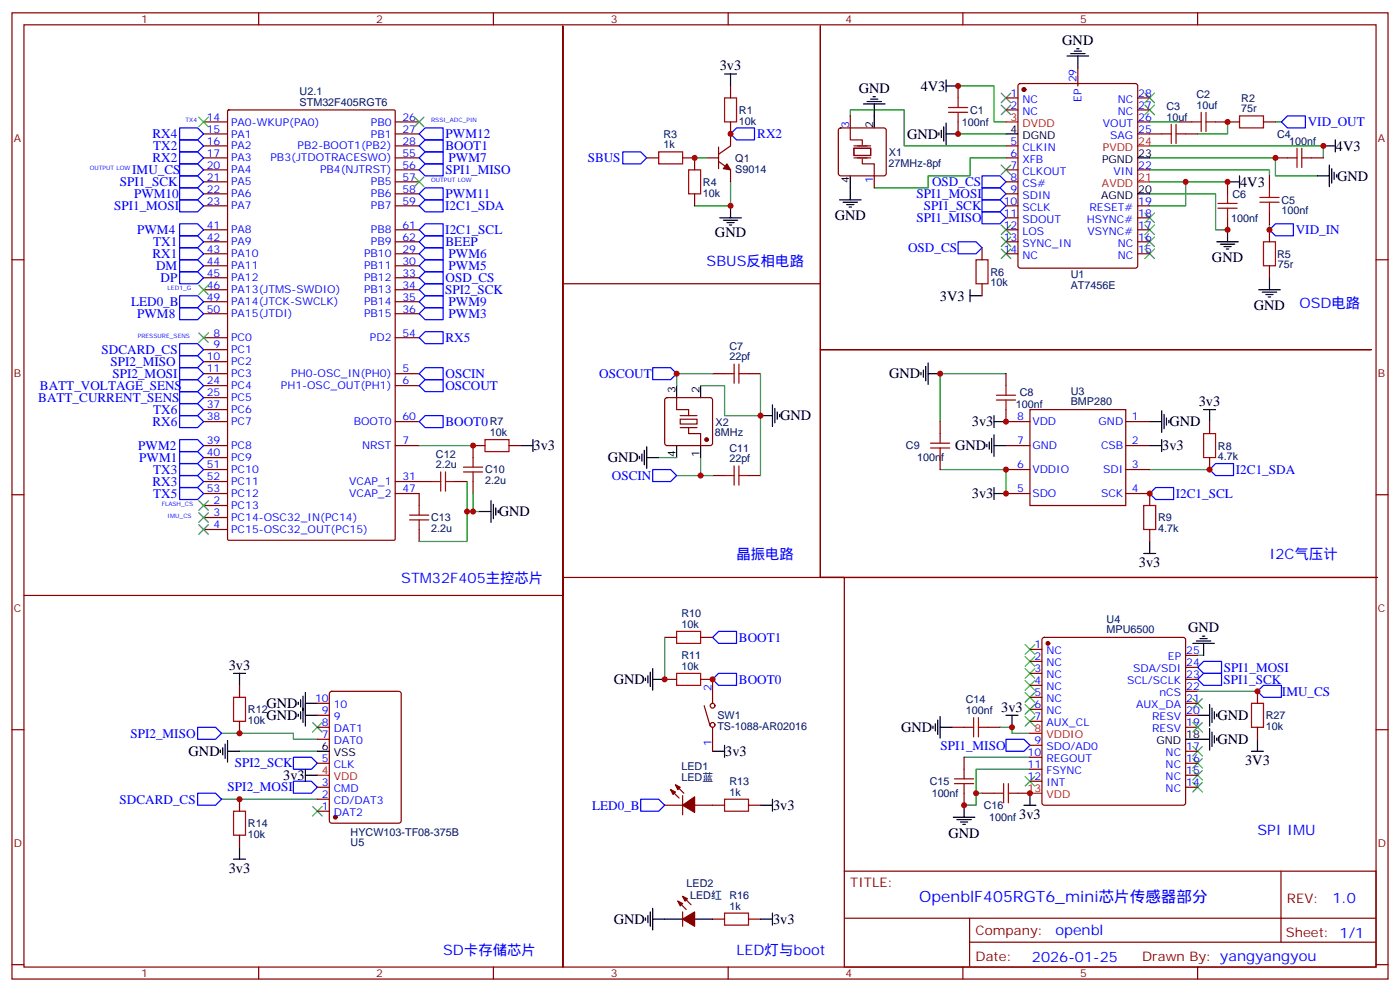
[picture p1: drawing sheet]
<svg xmlns="http://www.w3.org/2000/svg" width="412mm" height="292mm" viewBox="0 0 412 292" stroke-linecap="round" stroke-linejoin="round" font-family="sans-serif">
<defs><g id="words">
<text font-size="4.6" fill="#00f" x="270.8" y="265.4">OpenblF405RGT6_mini芯片传感器部分</text>
<g font-size="4.2">
<text x="312.9" y="13.2">GND</text>
<text x="212" y="20.7">3v3</text>
<text x="252.9" y="27.4">GND</text>
<text x="271.2" y="26.7">4V3</text>
<text x="267.2" y="40.8">GND</text>
<text x="393.5" y="44.4">4V3</text>
<text x="393.9" y="53.1">GND</text>
<text x="365.3" y="54.9">4V3</text>
<text x="245.9" y="64.9">GND</text>
<text x="210.6" y="69.7">GND</text>
<text x="357" y="77.2">GND</text>
<text x="276.9" y="88.5">3V3</text>
<text x="369.4" y="91.3">GND</text>
<text x="261.9" y="111.4">GND</text>
<text x="353.1" y="119.4">3v3</text>
<text x="229.8" y="123.7">GND</text>
<text x="286.3" y="125.5">3v3</text>
<text x="344.5" y="125.5">GND</text>
<text x="157.2" y="132.5">3v3</text>
<text x="179" y="136">GND</text>
<text x="281.3" y="132.5">GND</text>
<text x="342.4" y="132.6">3v3</text>
<text x="286.3" y="146.6">3v3</text>
<text x="146.9" y="152">GND</text>
<text x="335.5" y="166.8">3v3</text>
<text x="350" y="186.1">GND</text>
<text x="67.4" y="197">3v3</text>
<text x="180.8" y="201.3">GND</text>
<text x="78.5" y="208.4">GND</text>
<text x="294.9" y="209.4">3v3</text>
<text x="78.5" y="211.9">GND</text>
<text x="265.5" y="215.4">GND</text>
<text x="358.6" y="211.9">GND</text>
<text x="358.6" y="219">GND</text>
<text x="55.6" y="222.5">GND</text>
<text x="213.6" y="222.5">3v3</text>
<text x="366.8" y="225">3V3</text>
<text x="83.4" y="229.6">3v3</text>
<text x="227.7" y="238.4">3v3</text>
<text x="300.2" y="240.9">3v3</text>
<text x="279.4" y="246.5">GND</text>
<text x="67.4" y="256.8">3v3</text>
<text x="180.8" y="271.9">GND</text>
<text x="227.7" y="271.9">3v3</text>
</g>
<g font-size="4.2" fill="#00f">
<text x="208.1" y="78.2">SBUS反相电路</text>
<text x="382.8" y="90.6">OSD电路</text>
<text x="217" y="164.6">晶振电路</text>
<text x="373.9" y="164.6">I2C气压计</text>
<text x="118.2" y="171.7">STM32F405主控芯片</text>
<text x="370.4" y="245.8">SPI IMU</text>
<text x="392.5" y="265.6">1.0</text>
<text x="310.9" y="275.2">openbl</text>
<text x="130.5" y="281.1">SD卡存储芯片</text>
<text x="217" y="281.1">LED灯与boot</text>
<text x="304" y="283">2026-01-25</text>
</g>
<g font-size="3.9" fill="#00f">
<text x="44.9" y="40.7">RX4</text>
<text x="131.3" y="40.7">PWM12</text>
<text x="223.1" y="40.7">RX2</text>
<text x="385.2" y="37.2">VID_OUT</text>
<text x="44.9" y="47.7">RX2</text>
<text x="45.1" y="44.2">TX2</text>
<text x="131.2" y="44.3">BOOT1</text>
<text x="132.1" y="47.8">PWM7</text>
<text x="173.1" y="47.7">SBUS</text>
<text x="39" y="51.3">IMU_CS</text>
<text x="131.2" y="51.3">SPI1_MISO</text>
<text x="35.3" y="54.8">SPI1_SCK</text>
<text x="39.5" y="58.3">PWM10</text>
<text x="131.3" y="58.3">PWM11</text>
<text x="270" y="58.4">SPI1_MOSI</text>
<text x="274.6" y="54.8">OSD_CS</text>
<text x="33.6" y="61.8">SPI1_MOSI</text>
<text x="131.1" y="61.9">I2C1_SDA</text>
<text x="270" y="65.3">SPI1_MISO</text>
<text x="272.1" y="61.8">SPI1_SCK</text>
<text x="40.4" y="68.9">PWM4</text>
<text x="131.2" y="68.9">I2C1_SCL</text>
<text x="381.7" y="68.9">VID_IN</text>
<text x="44.9" y="75.9">RX1</text>
<text x="45.1" y="72.4">TX1</text>
<text x="131.2" y="72.5">BEEP</text>
<text x="132.1" y="76">PWM6</text>
<text x="267.5" y="74.2">OSD_CS</text>
<text x="46" y="79.5">DM</text>
<text x="47.3" y="83">DP</text>
<text x="131.2" y="83">OSD_CS</text>
<text x="132.1" y="79.5">PWM5</text>
<text x="131.1" y="86.6">SPI2_SCK</text>
<text x="38.6" y="90.1">LED0_B</text>
<text x="40.4" y="93.6">PWM8</text>
<text x="132.1" y="93.6">PWM3</text>
<text x="132.1" y="90.1">PWM9</text>
<text x="131.2" y="100.7">RX5</text>
<text x="29.9" y="104.2">SDCARD_CS</text>
<text x="32.5" y="107.7">SPI2_MISO</text>
<text x="33.1" y="111.2">SPI2_MOSI</text>
<text x="131.2" y="111.2">OSCIN</text>
<text x="176.5" y="111.2">OSCOUT</text>
<text x="11.3" y="118.3">BATT_CURRENT_SENS</text>
<text x="11.8" y="114.8">BATT_VOLTAGE_SENS</text>
<text x="131.2" y="114.7">OSCOUT</text>
<text x="44.9" y="125.3">RX6</text>
<text x="45.1" y="121.8">TX6</text>
<text x="131.2" y="125.4">BOOT0</text>
<text x="40.7" y="132.4">PWM2</text>
<text x="41" y="135.9">PWM1</text>
<text x="44.9" y="143">RX3</text>
<text x="45.1" y="139.5">TX3</text>
<text x="180.3" y="141.2">OSCIN</text>
<text x="364.1" y="139.4">I2C1_SDA</text>
<text x="45.1" y="146.5">TX5</text>
<text x="346.4" y="146.5">I2C1_SCL</text>
<text x="217.7" y="188.9">BOOT1</text>
<text x="360.5" y="197.7">SPI1_MOSI</text>
<text x="217.7" y="201.2">BOOT0</text>
<text x="360.4" y="201.2">SPI1_SCK</text>
<text x="377.6" y="204.7">IMU_CS</text>
<text x="38.4" y="217.1">SPI2_MISO</text>
<text x="277" y="220.6">SPI1_MISO</text>
<text x="69.2" y="225.8">SPI2_SCK</text>
<text x="67.1" y="232.9">SPI2_MOSI</text>
<text x="35.2" y="236.5">SDCARD_CS</text>
<text x="174.4" y="238.2">LED0_B</text>
</g>
<g font-size="3.9" fill="#800">
<text x="250.5" y="260.9">TITLE:</text>
<text x="379.1" y="265.6">REV:</text>
<text x="287.4" y="275.1">Company:</text>
<text x="378.7" y="275.8">Sheet: 1/1</text>
<text x="287.4" y="282.8">Date:</text>
<text x="336.4" y="282.9">Drawn By: yangyangyou</text>
</g>
<g font-size="3.2" fill="#800">
<text x="41.6" y="6.8">1</text>
<text x="110.8" y="6.8">2</text>
<text x="179.9" y="6.8">3</text>
<text x="249.1" y="6.8">4</text>
<text x="318.2" y="6.8">5</text>
<text x="4.1" y="41.9">A</text>
<text x="405.9" y="41.9">A</text>
<text x="4.1" y="111">B</text>
<text x="405.9" y="111">B</text>
<text x="4.1" y="180.2">C</text>
<text x="405.9" y="180.2">C</text>
<text x="4.1" y="249.3">D</text>
<text x="405.9" y="249.3">D</text>
<text x="41.6" y="287.6">1</text>
<text x="110.8" y="287.6">2</text>
<text x="179.9" y="287.6">3</text>
<text x="249.1" y="287.6">4</text>
<text x="318.2" y="287.6">5</text>
</g>
<g font-size="3.2" fill="#000080">
<text x="88.2" y="28">U2.1</text>
<text x="352.4" y="28.8">C2</text>
<text x="365.6" y="29.9">R2</text>
<text x="88.2" y="31.1">STM32F405RGT6</text>
<text x="217.7" y="33.5">R1</text>
<text x="285.8" y="33.5">C1</text>
<text x="343.6" y="35.5">10uf</text>
<text x="343.6" y="32.4">C3</text>
<text x="352.4" y="32">10uf</text>
<text x="365.6" y="33.1">75r</text>
<text x="195.5" y="40.5">R3</text>
<text x="217.7" y="36.7">10k</text>
<text x="283.3" y="37">100nf</text>
<text x="376.2" y="40.5">C4</text>
<text x="195.5" y="43.6">1k</text>
<text x="216.6" y="47.6">Q1</text>
<text x="261.8" y="45.8">X1</text>
<text x="379.7" y="42.6">100nf</text>
<text x="216.6" y="50.8">S9014</text>
<text x="261.8" y="49">27MHz-8pf</text>
<text x="207.1" y="57.8">10k</text>
<text x="207.1" y="54.7">R4</text>
<text x="363" y="58.2">C6</text>
<text x="377.5" y="59.9">C5</text>
<text x="362.7" y="65.2">100nf</text>
<text x="377.5" y="63.1">100nf</text>
<text x="376.2" y="75.8">R5</text>
<text x="291.7" y="81.1">R6</text>
<text x="315.4" y="81.9">U1</text>
<text x="376.4" y="79">75r</text>
<text x="291.7" y="84.3">10k</text>
<text x="315.4" y="85.2">AT7456E</text>
<text x="214.8" y="106.1">22pf</text>
<text x="214.8" y="102.9">C7</text>
<text x="299.2" y="119.9">100nf</text>
<text x="300.4" y="116.4">C8</text>
<text x="315.4" y="119.3">BMP280</text>
<text x="315.4" y="116.2">U3</text>
<text x="144.3" y="125.2">R7</text>
<text x="210.8" y="125.2">X2</text>
<text x="144.3" y="128.3">10k</text>
<text x="210.6" y="128.4">8MHz</text>
<text x="128.4" y="137.8">2.2u</text>
<text x="128.4" y="134.7">C12</text>
<text x="214.8" y="136.1">22pf</text>
<text x="214.8" y="132.9">C11</text>
<text x="266.9" y="132.2">C9</text>
<text x="270.2" y="135.8">100nf</text>
<text x="358.8" y="135.4">4.7k</text>
<text x="358.8" y="132.3">R8</text>
<text x="142.9" y="142.5">2.2u</text>
<text x="142.9" y="139.3">C10</text>
<text x="127" y="153.4">C13</text>
<text x="341.1" y="153.4">R9</text>
<text x="127" y="156.6">2.2u</text>
<text x="341.1" y="156.6">4.7k</text>
<text x="200.7" y="184.7">10k</text>
<text x="200.7" y="181.6">R10</text>
<text x="326" y="183.2">U4</text>
<text x="326" y="186.4">MPU6500</text>
<text x="200.7" y="197.1">10k</text>
<text x="200.7" y="193.9">R11</text>
<text x="73" y="209.9">R12</text>
<text x="284.5" y="207">C14</text>
<text x="73" y="213">10k</text>
<text x="211.3" y="214.8">TS-1088-AR02016</text>
<text x="211.3" y="211.6">SW1</text>
<text x="284.5" y="210.1">100nf</text>
<text x="372.9" y="214.8">10k</text>
<text x="372.9" y="211.6">R27</text>
<text x="200.7" y="226.7">LED1</text>
<text x="200.7" y="229.9">LED蓝</text>
<text x="214.9" y="231">R13</text>
<text x="273.9" y="231">C15</text>
<text x="214.9" y="234.1">1k</text>
<text x="274.4" y="234.6">100nf</text>
<text x="289.8" y="238.1">C16</text>
<text x="73" y="243.4">R14</text>
<text x="103.3" y="245.9">HYCW103-TF08-375B</text>
<text x="291.4" y="241.6">100nf</text>
<text x="73" y="246.5">10k</text>
<text x="103.3" y="249.1">U5</text>
<text x="202.3" y="261">LED2</text>
<text x="203.3" y="264.6">LED红 R16</text>
<text x="214.9" y="267.7">1k</text>
</g>
<g font-size="3.2" fill="#00f">
<text x="297.7" y="28.5">1</text>
<text x="317.1" y="24.2" transform="rotate(-90 317.1 24.2)">29</text>
<text x="318.6" y="29.9" transform="rotate(-90 318.6 29.9)">EP</text>
<text x="335.3" y="28.5">28</text>
<text x="60.9" y="35.5">14</text>
<text x="118.5" y="35.5">26</text>
<text x="297.7" y="32">2</text>
<text x="301.2" y="30.2">NC</text>
<text x="301.2" y="33.8">NC</text>
<text x="329.2" y="33.8">NC</text>
<text x="329.2" y="30.2">NC</text>
<text x="335.3" y="35.5">26</text>
<text x="335.3" y="32">27</text>
<text x="60.9" y="39.1">15</text>
<text x="68.1" y="36.9">PA0-WKUP(PA0)</text>
<text x="68.1" y="40.5">PA1</text>
<text x="109.3" y="36.9">PB0</text>
<text x="109.3" y="40.5">PB1</text>
<text x="118.5" y="39.1">27</text>
<text x="250.1" y="37.6" transform="rotate(-90 250.1 37.6)">3</text>
<text x="324.9" y="37.3">VOUT</text>
<text x="327" y="40.8">SAG</text>
<text x="335.3" y="39.1">25</text>
<text x="60.9" y="42.6">16</text>
<text x="60.9" y="46.1">17</text>
<text x="68.1" y="44">PA2</text>
<text x="68.1" y="47.5">PA3</text>
<text x="79.7" y="47.5">PB3(JTDOTRACESWO)</text>
<text x="87.7" y="44">PB2-BOOT1(PB2)</text>
<text x="118.5" y="42.6">28</text>
<text x="118.5" y="46.1">55</text>
<text x="297.7" y="42.6">5</text>
<text x="297.7" y="46.1">6</text>
<text x="301.2" y="44.3">CLKIN</text>
<text x="301.2" y="47.9">XFB</text>
<text x="60.9" y="49.6">20</text>
<text x="60.9" y="53.2">21</text>
<text x="68.1" y="51">PA4</text>
<text x="94.3" y="51">PB4(NJTRST)</text>
<text x="118.5" y="49.6">56</text>
<text x="118.5" y="53.2">57</text>
<text x="257.2" y="53.8" transform="rotate(-90 257.2 53.8)">1</text>
<text x="297.7" y="49.6">7</text>
<text x="297.7" y="53.2">8</text>
<text x="301.2" y="51.4">CLKOUT</text>
<text x="328" y="51.4">VIN</text>
<text x="335.3" y="49.6">22</text>
<text x="60.9" y="56.7">22</text>
<text x="68.1" y="54.6">PA5</text>
<text x="68.1" y="58.1">PA6</text>
<text x="109.3" y="54.6">PB5</text>
<text x="109.3" y="58.1">PB6</text>
<text x="118.5" y="56.7">58</text>
<text x="297.7" y="56.7">9</text>
<text x="301.2" y="54.9">CS#</text>
<text x="301.2" y="58.5">SDIN</text>
<text x="60.9" y="60.2">23</text>
<text x="68.1" y="61.6">PA7</text>
<text x="109.3" y="61.6">PB7</text>
<text x="118.5" y="60.2">59</text>
<text x="295.7" y="60.2">10</text>
<text x="295.7" y="63.7">11</text>
<text x="301.2" y="62">SCLK</text>
<text x="301.2" y="65.5">SDOUT</text>
<text x="320.1" y="65.5">HSYNC#</text>
<text x="320.9" y="62">RESET#</text>
<text x="335.3" y="63.7">18</text>
<text x="335.3" y="60.2">19</text>
<text x="60.9" y="67.3">41</text>
<text x="60.9" y="70.8">42</text>
<text x="68.1" y="68.7">PA8</text>
<text x="109.3" y="68.7">PB8</text>
<text x="118.5" y="67.3">61</text>
<text x="118.5" y="70.8">62</text>
<text x="295.7" y="67.3">12</text>
<text x="295.7" y="70.8">13</text>
<text x="301.2" y="69">LOS</text>
<text x="320.4" y="69">VSYNC#</text>
<text x="335.3" y="70.8">16</text>
<text x="335.3" y="67.3">17</text>
<text x="60.9" y="74.3">43</text>
<text x="60.9" y="77.9">44</text>
<text x="68.1" y="72.2">PA9</text>
<text x="68.1" y="75.7">PA10</text>
<text x="107.2" y="75.7">PB10</text>
<text x="109.3" y="72.2">PB9</text>
<text x="118.5" y="74.3">29</text>
<text x="118.5" y="77.9">30</text>
<text x="295.7" y="74.3">14</text>
<text x="301.2" y="72.6">SYNC_IN</text>
<text x="301.2" y="76.1">NC</text>
<text x="329.2" y="76.1">NC</text>
<text x="329.2" y="72.6">NC</text>
<text x="335.3" y="74.3">15</text>
<text x="60.9" y="81.4">45</text>
<text x="68.1" y="79.3">PA11</text>
<text x="68.1" y="82.8">PA12</text>
<text x="107.2" y="79.3">PB11</text>
<text x="107.2" y="82.8">PB12</text>
<text x="118.5" y="81.4">33</text>
<text x="60.9" y="84.9">46</text>
<text x="60.9" y="88.4">49</text>
<text x="68.1" y="86.3">PA13(JTMS-SWDIO)</text>
<text x="68.1" y="89.9">PA14(JTCK-SWCLK)</text>
<text x="107.2" y="86.3">PB13</text>
<text x="107.2" y="89.9">PB14</text>
<text x="118.5" y="84.9">34</text>
<text x="118.5" y="88.4">35</text>
<text x="60.9" y="92">50</text>
<text x="68.1" y="93.4">PA15(JTDI)</text>
<text x="107.2" y="93.4">PB15</text>
<text x="118.5" y="92">36</text>
<text x="62.9" y="99">8</text>
<text x="68.1" y="100.4">PC0</text>
<text x="109" y="100.4">PD2</text>
<text x="118.5" y="99">54</text>
<text x="60.9" y="106.1">10</text>
<text x="62.9" y="102.6">9</text>
<text x="68.1" y="104">PC1</text>
<text x="68.1" y="107.5">PC2</text>
<text x="60.9" y="109.6">11</text>
<text x="60.9" y="113.1">24</text>
<text x="68.1" y="111">PC3</text>
<text x="85.8" y="111">PH0-OSC_IN(PH0)</text>
<text x="118.5" y="109.6">5</text>
<text x="118.5" y="113.1">6</text>
<text x="60.9" y="116.7">25</text>
<text x="68.1" y="114.5">PC4</text>
<text x="68.1" y="118.1">PC5</text>
<text x="82.7" y="114.5">PH1-OSC_OUT(PH1)</text>
<text x="60.9" y="120.2">37</text>
<text x="60.9" y="123.7">38</text>
<text x="68.1" y="121.6">PC6</text>
<text x="68.1" y="125.1">PC7</text>
<text x="104.2" y="125.1">BOOT0</text>
<text x="118.5" y="123.7">60</text>
<text x="299.6" y="123.7">8</text>
<text x="304.1" y="125.1">VDD</text>
<text x="323.6" y="125.1">GND</text>
<text x="333.4" y="123.7">1</text>
<text x="60.9" y="130.8">39</text>
<text x="118.5" y="130.8">7</text>
<text x="299.6" y="130.8">7</text>
<text x="333.4" y="130.8">2</text>
<text x="60.9" y="134.3">40</text>
<text x="60.9" y="137.8">51</text>
<text x="68.1" y="132.2">PC8</text>
<text x="68.1" y="135.7">PC9</text>
<text x="106.7" y="132.2">NRST</text>
<text x="299.6" y="137.8">6</text>
<text x="304.1" y="132.2">GND</text>
<text x="324.3" y="132.2">CSB</text>
<text x="333.4" y="137.8">3</text>
<text x="60.9" y="141.4">52</text>
<text x="68.1" y="139.2">PC10</text>
<text x="68.1" y="142.8">PC11</text>
<text x="102.9" y="142.8">VCAP_1</text>
<text x="118.5" y="141.4">31</text>
<text x="304.1" y="139.2">VDDIO</text>
<text x="325" y="139.2">SDI</text>
<text x="60.9" y="144.9">53</text>
<text x="62.9" y="148.4">2</text>
<text x="68.1" y="149.8">PC13</text>
<text x="68.1" y="146.3">PC12</text>
<text x="102.9" y="146.3">VCAP_2</text>
<text x="118.5" y="144.9">47</text>
<text x="299.6" y="144.9">5</text>
<text x="304.1" y="146.3">SDO</text>
<text x="324.3" y="146.3">SCK</text>
<text x="333.4" y="144.9">4</text>
<text x="62.9" y="151.9">3</text>
<text x="62.9" y="155.5">4</text>
<text x="68.1" y="153.4">PC14-OSC32_IN(PC14)</text>
<text x="68.1" y="156.9">PC15-OSC32_OUT(PC15)</text>
<text x="304.7" y="190.7">1</text>
<text x="304.7" y="194.3">2</text>
<text x="304.7" y="197.8">3</text>
<text x="308.2" y="192.5">NC</text>
<text x="308.2" y="196">NC</text>
<text x="333.8" y="197.8">SDA/SDI</text>
<text x="344" y="194.3">EP</text>
<text x="349.4" y="196">24</text>
<text x="349.4" y="192.5">25</text>
<text x="209.5" y="203.4" transform="rotate(-90 209.5 203.4)">2</text>
<text x="304.7" y="201.3">4</text>
<text x="308.2" y="199.6">NC</text>
<text x="308.2" y="203.1">NC</text>
<text x="332" y="201.3">SCL/SCLK</text>
<text x="349.4" y="203.1">22</text>
<text x="349.4" y="199.6">23</text>
<text x="92.8" y="206.6">10</text>
<text x="98.3" y="208.4">10</text>
<text x="304.7" y="204.9">5</text>
<text x="304.7" y="208.4">6</text>
<text x="308.2" y="206.6">NC</text>
<text x="334.7" y="208.4">AUX_DA</text>
<text x="341.6" y="204.9">nCS</text>
<text x="349.4" y="206.6">21</text>
<text x="94.8" y="213.7">8</text>
<text x="94.8" y="210.1">9</text>
<text x="98.3" y="215.4">DAT1</text>
<text x="98.3" y="211.9">9</text>
<text x="304.7" y="211.9">7</text>
<text x="308.2" y="210.1">NC</text>
<text x="308.2" y="213.7">AUX_CL</text>
<text x="339.4" y="215.4">RESV</text>
<text x="339.4" y="211.9">RESV</text>
<text x="349.4" y="213.7">19</text>
<text x="349.4" y="210.1">20</text>
<text x="94.8" y="217.2">7</text>
<text x="98.3" y="219">DAT0</text>
<text x="209.5" y="219.6" transform="rotate(-90 209.5 219.6)">1</text>
<text x="304.7" y="219">9</text>
<text x="308.2" y="220.7">SDO/AD0</text>
<text x="349.4" y="220.7">17</text>
<text x="94.8" y="224.3">5</text>
<text x="98.3" y="226">CLK</text>
<text x="302.7" y="222.5">10</text>
<text x="302.7" y="226">11</text>
<text x="308.2" y="224.3">REGOUT</text>
<text x="308.2" y="227.8">FSYNC</text>
<text x="343.4" y="226">NC</text>
<text x="343.4" y="222.5">NC</text>
<text x="349.4" y="227.8">15</text>
<text x="349.4" y="224.3">16</text>
<text x="94.8" y="231.3">3</text>
<text x="98.3" y="233.1">CMD</text>
<text x="302.7" y="229.6">12</text>
<text x="308.2" y="231.3">INT</text>
<text x="343.4" y="233.1">NC</text>
<text x="343.4" y="229.6">NC</text>
<text x="349.4" y="231.3">14</text>
<text x="94.8" y="238.4">1</text>
<text x="94.8" y="234.8">2</text>
<text x="98.3" y="236.6">CD/DAT3</text>
<text x="98.3" y="240.1">DAT2</text>
</g>
<g font-size="3.2" fill="#f00">
<text x="297.7" y="35.5">3</text>
<text x="301.2" y="37.3">DVDD</text>
<text x="324.9" y="44.3">PVDD</text>
<text x="335.3" y="42.6">24</text>
<text x="335.3" y="53.2">21</text>
<text x="324.6" y="54.9">AVDD</text>
<text x="304.7" y="215.4">8</text>
<text x="308.2" y="217.2">VDDIO</text>
<text x="94.8" y="227.8">4</text>
<text x="98.3" y="229.6">VDD</text>
<text x="302.7" y="233.1">13</text>
<text x="308.2" y="234.8">VDD</text>
</g>
<g font-size="3.2">
<text x="257.2" y="37.6" transform="rotate(-90 257.2 37.6)">2</text>
<text x="297.7" y="39.1">4</text>
<text x="301.2" y="40.8">DGND</text>
<text x="324.6" y="47.9">PGND</text>
<text x="335.3" y="46.1">23</text>
<text x="250.1" y="53.8" transform="rotate(-90 250.1 53.8)">4</text>
<text x="324.4" y="58.5">AGND</text>
<text x="335.3" y="56.7">20</text>
<text x="199" y="115.6" transform="rotate(-90 199 115.6)">3</text>
<text x="206" y="115.6" transform="rotate(-90 206 115.6)">2</text>
<text x="199" y="134.6" transform="rotate(-90 199 134.6)">4</text>
<text x="206" y="134.6" transform="rotate(-90 206 134.6)">1</text>
<text x="94.8" y="220.7">6</text>
<text x="340.7" y="219">GND</text>
<text x="349.4" y="217.2">18</text>
<text x="98.3" y="222.5">VSS</text>
</g>
<g font-size="1.8" fill="#00f">
<text x="54.7" y="35.9">TX4</text>
<text x="127" y="35.9">RSSI_ADC_PIN</text>
<text x="26.5" y="50">OUTPUT LOW</text>
<text x="127" y="53.5">OUTPUT LOW</text>
<text x="49.4" y="85.3">LED1_G</text>
<text x="40.6" y="99.4">PRESSURE_SENS</text>
<text x="47.6" y="148.8">FLASH_CS</text>
<text x="49.4" y="152.3">IMU_CS</text>
</g>
</g></defs>
<g fill="none" stroke="#870000" stroke-width=".35">
<path d="M3.5 3.8h405.4v284.3h-405.4zM7.1 7.3h398.2v277.3h-398.2zM76.2 3.8v3.5M145.3 3.8v3.5M214.5 3.8v3.5M283.6 3.8v3.5M352.8 3.8v3.5M60 35.9h7M60 39.4h7M67.1 32.5l.3-.2h48.7l.3 .2v126.1l-.2 .3-48.8 .1-.3-.2zM116.4 35.9h7.1M116.4 39.4h7.1"/>
<path d="M215.2 35.9v7l-3.5 2.5M215.2 25.3v3.5M247.2 37.8l.4-.2h12.7l.5 .2 .3 .5v12.7l-.3 .5-.5 .3h-12.7l-.4-.3-.3-.5v-12.7zM250.5 34.1v3.5M282.2 25.3v3.5M282.2 35.9v3.5M296.3 28.8h3.6M296.3 32.3h3.6M300.1 24.8l.5-.2h33.8l.7 .4v53.2l-.4 .7h-34.1l-.7-.4v-53.2zM317.5 20v5.3M335.1 35.9h3.6M335.1 39.4h7.1"/>
<path d="M335.1 28.8h3.6M335.1 32.3h3.6M347.5 35.9h3.5M349.2 39.4h3.6M358.1 35.9h7M372.2 35.9h3.5M60 42.9h7M60 46.5h7M60 50h7M60 53.5h7M60 57h7M116.4 42.9h7.1"/>
<path d="M116.4 46.5h7.1M116.4 50h7.1M116.4 53.5h7.1M116.4 57h7.1M190.5 46.5h3.5M201.1 46.5h3.5v3.5M204.6 57v3.6M208.1 46.5h3.6M211.7 47.5l3.5 2.5v3.5M211.7 43.3v6.3M257.5 51.8v3.5M296.3 42.9h3.6"/>
<path d="M296.3 46.5h3.6M296.3 50h3.6M296.3 53.5h3.6M296.3 57h3.6M335.1 50h3.6M361.6 53.5v3.5M373.9 51.8v3.5M375.7 46.5h3.5M386.3 46.5h3.5M3.5 76.4h3.6M60 60.6h7M60 74.7h7"/>
<path d="M60 78.2h7M60 67.6h7M60 71.2h7M116.4 60.6h7.1M116.4 74.7h7.1M116.4 78.2h7.1M116.4 67.6h7.1M116.4 71.2h7.1M289.3 72.9v3.5M296.3 60.6h3.6M296.3 74.7h3.6M296.3 67.6h3.6"/>
<path d="M296.3 71.2h3.6M296.3 64.1h3.6M335.1 60.6h3.6M335.1 74.7h3.6M335.1 67.6h3.6M335.1 71.2h3.6M335.1 64.1h3.6M361.6 64.1v3.5M373.9 62.3v3.6M373.9 67.6v3.6M373.9 78.2v3.5M405.3 76.4h3.6"/>
<path d="M60 81.7h7M60 85.3h7M60 88.8h7M60 92.3h7M60 99.4h7M116.4 81.7h7.1M116.4 85.3h7.1M116.4 88.8h7.1M116.4 92.3h7.1M116.4 99.4h7.1M165.8 83.5h75.9M289.3 83.5v3.5"/>
<path d="M60 102.9h7M60 106.4h7M60 110h7M60 113.5h7M60 117h7M116.4 110h7.1M116.4 113.5h7.1M196 117.2l.5-.2h12.7l.5 .2 .2 .5v12.7l-.2 .5-.5 .2h-12.7l-.5-.2-.2-.5v-12.7zM199.3 117v3.5h3.5v1.8M209.9 110h3.5M220.5 110h3.5M296.3 110v3.5"/>
<path d="M60 120.5h7M60 124.1h7M60 131.1h7M60 134.7h7M60 138.2h7M116.4 124.1h7.1M116.4 131.1h7.1M142.9 131.1h-3.6v3.6M149.9 131.1h3.6M200.4 123.4h4.9v1.4h-4.9zM202.8 125.8v1.8h3.6v3.5M209.9 139.9h3.5"/>
<path d="M220.5 139.9h3.5M276.9 124.1v3.5M276.9 134.7v3.5M296.3 120.5v3.6h7.1M296.3 131.1h7.1M296.3 138.2h7.1M303.4 120.5h28.2v28.3h-28.2zM331.6 124.1h7.1M331.6 131.1h7.1M331.6 138.2h7.1M356.3 124.1v3.5M356.3 134.7v3.5"/>
<path d="M3.5 145.6h3.6M60 148.8h7M60 152.3h7M60 155.8h7M60 141.7h7M60 145.2h7M116.4 141.7h10.6M116.4 145.2h7.1v3.6M123.5 155.8v3.5M134.1 141.7h3.5M139.3 141.7v3.5M296.3 145.2h7.1"/>
<path d="M331.6 145.2h7.1v3.6M338.7 155.8v3.5M405.3 145.6h3.6M7.1 175.2h158.7v-167.5v276.9v-114.7h239.9h-164v-67h162.2h-162.2v-95.2v162.2h7v86.5M195.8 187.6h3.5M195.8 199.9h3.5M206.4 187.6h3.5M206.4 199.9h3.5v7.1M303.4 191.1h3.5M303.4 194.6h3.5M303.4 198.2h3.5M307.2 187.8l.4-.2h40.9l.5 .2 .2 .5v48l-.2 .5-.5 .2h-40.9l-.5-.3-.2-.4v-48z"/>
<path d="M349.2 199.9h3.6M349.2 196.4h3.6M349.2 192.9h3.6M3.5 214.7h3.6M70.6 201.7v3.5M70.6 212.3v3.5M93.5 214h3.5M93.5 210.5h3.5M93.5 207h3.5M93.5 217.6h3.5M97.2 203.7l.5-.3h19.8l.6 .5 .1 37.6-.5 .7-20 .1-.6-.5-.1-37.6zM207.4 207.7l1.8 6"/>
<path d="M209.9 214v7.1M280.5 214h3.5M291 214h3.6M303.4 201.7h3.5M303.4 205.2h3.5M303.4 208.7h3.5M303.4 212.3h3.5M303.4 219.3h3.5M349.2 214h3.6M349.2 210.5h3.6M349.2 207h3.6M349.2 203.4h3.6"/>
<path d="M370.4 203.4v3.6M370.4 214v3.6M405.3 214.7h3.6M70.6 235.2v3.5M93.5 231.7h3.5M93.5 224.6h3.5M93.5 238.7h3.5M93.5 235.2h3.5M195.8 237h5.3M197.6 232.4l2.4 2.4M199 231l2.4 2.4M201.1 234.1v5.7"/>
<path d="M204.6 237h8.8M220.5 237h3.5M284 222.8v3.6M284 233.4v3.6M289.3 233.4h3.5M299.9 233.4h3.5M303.4 222.8h3.5M303.4 226.4h3.5M303.4 229.9h3.5M349.2 231.7h3.6M349.2 228.1h3.6M349.2 224.6h3.6"/>
<path d="M349.2 221.1h3.6M70.6 245.8v3.5M248.7 256.4h156.6v28.2h-156.6zM377.3 256.4v20.9M199.7 265.2l2.4 2.5M201.1 268.4v4.2M201.1 263.8l2.5 2.4M209.9 270.5h3.5M220.5 270.5h3.5M248.7 270.2h156.5M285.6 277.3h119.6M285.6 270.2v14.1"/>
<path d="M3.5 283.9h3.6M76.2 284.6v3.5M145.3 284.6v3.5M214.5 284.6v3.5M283.6 284.6v3.5M352.8 284.6v3.5M405.3 283.9h3.6"/>
<circle cx="209.9" cy="207.7" r=".71"/>
<circle cx="209.9" cy="213.3" r=".71"/>
</g>
<g fill="none" stroke="#00f" stroke-width=".35">
<path d="M52.9 37.6h5.3l1.8 1.8-1.8 1.8h-5.3zM123.5 39.4l1.7-1.8h5.3v3.6h-5.3zM215.2 39.4l1.8-1.8h5.2v3.6h-5.2zM377.5 35.9l1.7-1.8h5.3v3.5h-5.3zM52.9 55.3h5.3l1.8 1.7-1.8 1.8h-5.3zM52.9 51.8h5.3l1.8 1.7-1.8 1.8h-5.3zM52.9 58.8h5.3l1.8 1.8-1.8 1.7h-5.3zM52.9 41.2h5.3l1.8 1.7-1.8 1.8h-5.3zM52.9 44.7h5.3l1.8 1.8-1.8 1.7h-5.3zM52.9 48.2h5.3l1.8 1.8-1.8 1.8h-5.3zM123.5 46.5l1.7-1.8h5.3v3.5h-5.3zM123.5 57l1.7-1.7h5.3v3.5h-5.3z"/>
<path d="M123.5 50l1.7-1.8h5.3v3.6h-5.3zM123.5 42.9l1.7-1.7h5.3v3.5h-5.3zM183.4 44.7h5.3l1.8 1.8-1.8 1.7h-5.3zM289.3 58.8h5.3l1.7 1.8-1.7 1.7h-5.3zM289.3 55.3h5.3l1.7 1.7-1.7 1.8h-5.3zM289.3 51.8h5.3l1.7 1.7-1.7 1.8h-5.3zM52.9 69.4h5.3l1.8 1.8-1.8 1.7h-5.3zM52.9 72.9h5.3l1.8 1.8-1.8 1.7h-5.3zM52.9 76.4h5.3l1.8 1.8-1.8 1.8h-5.3zM52.9 80h5.3l1.8 1.7-1.8 1.8h-5.3zM52.9 65.9h5.3l1.8 1.7-1.8 1.8h-5.3zM123.5 78.2l1.7-1.8h5.3v3.6h-5.3z"/>
<path d="M123.5 74.7l1.7-1.8h5.3v3.5h-5.3zM123.5 67.6l1.7-1.7h5.3v3.5h-5.3zM123.5 60.6l1.7-1.8h5.3v3.5h-5.3zM123.5 71.2l1.7-1.8h5.3v3.5h-5.3zM282.2 71.2h5.3l1.8 1.7-1.8 1.8h-5.3zM289.3 62.3h5.3l1.7 1.8-1.7 1.8h-5.3zM373.9 67.6l1.8-1.7h5.3v3.5h-5.3zM52.9 87h5.3l1.8 1.8-1.8 1.8h-5.3zM52.9 90.6h5.3l1.8 1.7-1.8 1.8h-5.3zM123.5 92.3l1.7-1.7h5.3v3.5h-5.3zM123.5 88.8l1.7-1.8h5.3v3.6h-5.3zM123.5 99.4l1.7-1.8h5.3v3.5h-5.3z"/>
<path d="M123.5 81.7l1.7-1.7h5.3v3.5h-5.3zM123.5 85.3l1.7-1.8h5.3v3.5h-5.3zM52.9 118.8h5.3l1.8 1.7-1.8 1.8h-5.3zM52.9 111.7h5.3l1.8 1.8-1.8 1.8h-5.3zM52.9 115.3h5.3l1.8 1.7-1.8 1.8h-5.3zM52.9 104.7h5.3l1.8 1.7-1.8 1.8h-5.3zM52.9 108.2h5.3l1.8 1.8-1.8 1.7h-5.3zM52.9 101.1h5.3l1.8 1.8-1.8 1.8h-5.3zM123.5 110l1.7-1.8h5.3v3.5h-5.3zM123.5 113.5l1.7-1.8h5.3v3.6h-5.3zM192.3 108.2h5.3l1.7 1.8-1.7 1.7h-5.3zM52.9 132.9h5.3l1.8 1.8-1.8 1.7h-5.3z"/>
<path d="M52.9 129.4h5.3l1.8 1.7-1.8 1.8h-5.3zM52.9 136.4h5.3l1.8 1.8-1.8 1.7h-5.3zM52.9 139.9h5.3l1.8 1.8-1.8 1.8h-5.3zM52.9 122.3h5.3l1.8 1.8-1.8 1.7h-5.3zM123.5 124.1l1.7-1.8h5.3v3.5h-5.3zM192.3 138.2h5.3l1.7 1.7-1.7 1.8h-5.3zM356.3 138.2l1.8-1.8h5.3v3.5h-5.3zM52.9 143.5h5.3l1.8 1.7-1.8 1.8h-5.3zM338.7 145.2l1.7-1.7h5.3v3.5h-5.3zM209.9 199.9l1.8-1.7h5.3v3.5h-5.3zM209.9 187.6l1.8-1.8h5.3v3.5h-5.3zM352.8 196.4l1.7-1.8h5.3v3.6h-5.3z"/>
<path d="M352.8 199.9l1.7-1.7h5.3v3.5h-5.3zM58.2 214h5.3l1.8 1.8-1.8 1.8h-5.3zM296.3 217.6h5.3l1.8 1.7-1.8 1.8h-5.3zM370.4 203.4l1.8-1.7h5.3v3.5h-5.3zM58.2 233.4h5.3l1.8 1.8-1.8 1.8h-5.3zM86.4 222.8h5.3l1.8 1.8-1.8 1.8h-5.3zM86.4 229.9h5.3l1.8 1.8-1.8 1.7h-5.3zM188.7 235.2h5.3l1.8 1.8-1.8 1.7h-5.3z"/>
</g>
<g fill="none" stroke="#3c3" stroke-width=".35">
<path d="M58.6 34.5l2.8 2.8M61.4 34.5l-2.8 2.8M122.1 34.5l2.8 2.8M124.9 34.5l-2.8 2.8M294.9 30.9l2.8 2.9M294.9 27.4l2.8 2.8M297.7 30.9l-2.8 2.9M297.7 27.4l-2.8 2.8M337.3 27.4l2.8 2.8M337.3 30.9l2.8 2.9M340.1 27.4l-2.8 2.8M340.1 30.9l-2.8 2.9"/>
<path d="M122.1 52.1l2.8 2.8M124.9 52.1l-2.8 2.8M294.9 48.6l2.8 2.8M297.7 48.6l-2.8 2.8M294.9 66.2l2.8 2.8M294.9 69.7l2.8 2.9M294.9 73.3l2.8 2.8M297.7 66.2l-2.8 2.8M297.7 69.7l-2.8 2.9M297.7 73.3l-2.8 2.8M337.3 62.7l2.8 2.8M337.3 66.2l2.8 2.8"/>
<path d="M337.3 73.3l2.8 2.8M337.3 69.7l2.8 2.9M340.1 62.7l-2.8 2.8M340.1 66.2l-2.8 2.8M340.1 73.3l-2.8 2.8M340.1 69.7l-2.8 2.9M58.6 98l2.8 2.8M58.6 83.9l2.8 2.8M61.4 98l-2.8 2.8M61.4 83.9l-2.8 2.8M58.6 154.4l2.8 2.8M58.6 147.4l2.8 2.8"/>
<path d="M58.6 150.9l2.8 2.8M61.4 154.4l-2.8 2.8M61.4 147.4l-2.8 2.8M61.4 150.9l-2.8 2.8M302 196.7l2.8 2.9M302 193.2l2.8 2.8M302 189.7l2.8 2.8M304.8 196.7l-2.8 2.9M304.8 193.2l-2.8 2.8M304.8 189.7l-2.8 2.8M92.1 212.6l2.8 2.8M94.9 212.6l-2.8 2.8"/>
<path d="M302 210.9l2.8 2.8M302 207.3l2.8 2.8M302 203.8l2.8 2.8M302 200.3l2.8 2.8M304.8 210.9l-2.8 2.8M304.8 207.3l-2.8 2.8M304.8 203.8l-2.8 2.8M304.8 200.3l-2.8 2.8M351.4 205.6l2.8 2.8M351.4 219.7l2.8 2.8M351.4 212.6l2.8 2.8M354.2 205.6l-2.8 2.8"/>
<path d="M354.2 219.7l-2.8 2.8M354.2 212.6l-2.8 2.8M92.1 237.3l2.8 2.8M94.9 237.3l-2.8 2.8M302 228.5l2.8 2.8M304.8 228.5l-2.8 2.8M351.4 223.2l2.8 2.8M351.4 226.7l2.8 2.9M351.4 230.3l2.8 2.8M354.2 223.2l-2.8 2.8M354.2 226.7l-2.8 2.9M354.2 230.3l-2.8 2.8"/>
</g>
<g fill="#870000" stroke="#870000" stroke-width=".35">
<path d="M201.1 237l3.5-2.5v4.6z"/>
<path d="M199 231l1.4 .7-.7 .7z"/>
<path d="M197.6 232.4l1.4 .7-.7 .7z"/>
<path d="M214.1 48.2l1.1 1.8-2.1-.4z"/>
<path d="M201.1 270.5l3.5-2.1v4.2z"/>
<path d="M199.7 265.2l1.4 .7-.7 .7z"/>
<path d="M201.1 263.8l1.4 .7-.7 .7z"/>
<circle cx="208.1" cy="129.4" r=".53"/>
<circle cx="308.7" cy="189.3" r=".53"/>
<circle cx="301.6" cy="26.4" r=".53"/>
<circle cx="98.8" cy="240.5" r=".53"/>
</g>
<g fill="none" stroke="#000" stroke-width=".35">
<path d="M314.3 16.5h6.4M315.4 15.8h4.2M316.4 15.1h2.2M317.1 14.4h.8M317.5 16.5v3.5M213.4 21.8h3.6M215.2 21.8v3.5M254.4 30.6h6.3M255.4 29.9h4.2M256.5 29.2h2.1M257.2 28.5h.7M257.5 30.6v7"/>
<path d="M276.6 39.1v.7M277.3 38.3v2.2M278 37.3v4.2M278.7 39.4h3.5M278.7 23.5v3.6M278.7 36.2v6.4M278.7 25.3h3.5M296.3 39.4h3.6M247.3 58.8h6.3M248.4 59.5h4.2M250.5 51.8v7M335.1 57h3.6"/>
<path d="M335.1 46.5h3.6M361.6 53.5h3.5M365.1 51.8v3.5M388.1 51.8h3.5M389.8 42.9h3.5M391.6 48.6v6.3M392.3 49.6v4.3M393 50.7v2.1M393.3 41.2v3.5M393.7 51.4v.7M212 64.1h6.4M213.1 64.8h4.2"/>
<path d="M214.1 65.5h2.2M214.8 66.2h.7M215.2 60.6v3.5M249.4 60.2h2.1M250.1 60.9h.7M358.4 71.2h6.4M359.5 71.9h4.2M360.5 72.6h2.2M361.2 73.3h.7M361.6 67.6v3.6M285.8 87h3.5M285.8 85.3v3.5"/>
<path d="M370.8 85.3h6.3M371.8 86h4.3M372.9 86.7h2.1M373.6 87.4h.7M373.9 81.7v3.6M199.3 113.5v3.5M206.4 113.5v3.5M227.5 119.1v6.4M271.3 109.6v.7M272 108.9v2.1M272.7 107.8v4.3M273.4 110h3.5"/>
<path d="M273.4 106.8v6.3M153.5 131.1h3.5M157 129.4v3.5M188.4 134.3v.7M189.1 133.6v2.1M189.8 132.5v4.3M190.5 134.7h3.5M190.5 131.5v6.3M199.3 131.1v3.6M206.4 131.1v3.6M224 122.3h3.5M228.2 120.2v4.2"/>
<path d="M229 121.2v2.2M229.7 122v.7M290.7 130.8v.7M291.4 130.1v2.1M292.1 129v4.2M292.8 131.1h3.5M292.8 122.3v3.5M292.8 128v6.3M292.8 124.1h3.5M338.7 131.1h3.5M338.7 124.1h3.5M342.2 120.9v6.3"/>
<path d="M342.2 129.4v3.5M342.9 122v4.2M343.6 123v2.1M344.3 123.7v.7M354.5 120.5h3.6M356.3 120.5v3.6M141.1 150.5h3.5M144.6 147.4v6.3M145.3 148.4v4.2M146 149.5v2.1M146.8 150.2v.7M292.8 143.5v3.5"/>
<path d="M292.8 145.2h3.5M338.7 159.3v3.6M336.9 162.9h3.5M68.8 198.2h3.5M70.6 198.2v3.5M190.1 199.6v.7M190.9 198.9v2.1M191.6 197.8v4.2M192.3 199.9h3.5M192.3 196.7v6.4M351.4 189.3h6.3M352.4 188.6h4.3"/>
<path d="M353.5 187.9h2.1M354.2 187.2h.7M354.5 189.3v3.6M66.3 219v4.2M67 217.9v6.4M87.8 206.6v.7M87.8 210.1v.8M88.5 205.9v2.1M88.5 209.4v2.2M89.3 204.9v7.7M90 210.5h3.5M90 203.8v9.9"/>
<path d="M90 207h3.5M213.4 219.3v3.5M274.8 213.7v.7M275.5 213v2.1M276.2 211.9v4.2M276.9 214h3.6M276.9 210.9v6.3M296.3 210.5h3.6M298.1 210.5v3.5M349.2 217.6h7.1M352.8 210.5h3.5M356.3 207.3v6.4"/>
<path d="M356.3 214.4v6.3M357 208.4v4.2M357 215.4v4.3M357.7 209.4v2.2M357.7 216.5v2.1M358.4 210.1v.8M358.4 217.2v.7M370.4 217.6v3.5M64.9 220.7v.7M65.6 220v2.1M67 221.1h3.6M90 228.1h3.5"/>
<path d="M90 226.4v3.5M93.5 221.1h3.5M209.9 221.1h3.5M224 237h3.5M227.5 235.2v3.5M284 237v3.5M301.6 237h3.6M303.4 233.4v3.6M368.7 221.1h3.5M68.8 252.8h3.5M70.6 249.3v3.5M280.8 240.5h6.4"/>
<path d="M281.9 241.2h4.2M282.9 241.9h2.1M283.6 242.6h.7M190.1 270.1v.7M190.9 269.4v2.1M191.6 268.4v4.2M192.3 267.3v6.3M192.3 270.5h8.8M204.6 270.5h5.3M224 270.5h3.5M227.5 268.7v3.5"/>
</g>
<g fill="none" stroke="#a10000" stroke-width=".35">
<path d="M213.4 28.8h3.6v7.1h-3.6zM279.4 33.1h5.6M279.4 31.6h5.6M282.2 28.8v2.8M282.2 33.1v2.8M342.2 39.4h2.8M345 36.6v5.6M346.4 39.4h2.8M346.4 36.6v5.6M351 35.9h2.8M353.8 33.1v5.6M355.2 35.9h2.9"/>
<path d="M355.2 33.1v5.6M365.1 34.1h7.1v3.5h-7.1zM194 44.7h7.1v3.5h-7.1zM202.8 50h3.6v7h-3.6zM358.8 59.9h5.6M361.6 57v2.9M371.1 59.5h5.7M371.1 58.1h5.7M373.9 55.3v2.8M373.9 59.5v2.8M379.2 46.5h2.9M382.1 43.6v5.7"/>
<path d="M383.5 43.6v5.7M383.5 46.5h2.8M287.5 76.4h3.5v7.1h-3.5zM358.8 61.3h5.6M361.6 61.3v2.8M372.2 71.2h3.5v7h-3.5zM213.4 110h2.9M216.3 107.1v5.7M217.7 110h2.8M217.7 107.1v5.7M293.5 116.3h5.7M293.5 117.7h5.7"/>
<path d="M296.3 113.5v2.8M296.3 117.7v2.8M129.8 138.9v5.6M131.2 138.9v5.6M136.5 138.9h5.7M136.5 137.5h5.7M139.3 134.7v2.8M139.3 138.9v2.8M142.9 129.4h7v3.5h-7zM213.4 139.9h2.9M216.3 137.1v5.7M217.7 137.1v5.7"/>
<path d="M217.7 139.9h2.8M274.1 131.8h5.7M274.1 130.4h5.7M276.9 127.6v2.8M276.9 131.8v2.9M354.5 127.6h3.6v7.1h-3.6zM120.6 153h5.7M120.6 151.6h5.7M123.5 148.8v2.8M123.5 153v2.8M127 141.7h2.8M131.2 141.7h2.9"/>
<path d="M336.9 148.8h3.5v7h-3.5zM199.3 185.8h7.1v3.5h-7.1zM199.3 198.2h7.1v3.5h-7.1zM68.8 205.2h3.5v7.1h-3.5zM284 214h2.8M286.8 211.2v5.7M288.2 211.2v5.7M288.2 214h2.8M368.7 207h3.5v7h-3.5zM68.8 238.7h3.5v7.1h-3.5zM213.4 235.2h7.1v3.5h-7.1zM281.2 230.6h5.6"/>
<path d="M281.2 229.2h5.6M284 226.4v2.8M284 230.6v2.8M292.8 233.4h2.8M295.6 230.6v5.7M297 230.6v5.7M297 233.4h2.9M213.4 268.7h7.1v3.5h-7.1z"/>
</g>
<g fill="none" stroke="#008700" stroke-width=".35">
<path d="M250.5 34.1v-1.8h15.8v10.6h30M282.2 25.3h10.6v10.6h3.5M282.2 39.4h14.1M338.7 35.9h8.8M361.6 35.9v3.5h-8.8M375.7 35.9h1.8M204.6 46.5h3.5M215.2 53.5v7.1h-10.6M296.3 46.5h-10.5v5.3h-12.4v3.5h-15.9M338.7 46.5h37v5.3h12.4M338.7 50h35.2v1.8M338.7 57h19.4v10.6h3.5"/>
<path d="M338.7 42.9h51.1v3.6M338.7 53.5h22.9M349.2 53.5v7.1h-10.5M373.9 65.9v1.7M206.4 113.5h7v8.8h10.6M209.9 110h-10.6v3.5M224 110v29.9M296.3 110h-19.4v14.1M123.5 131.1h15.8M194 134.7h5.3M199.3 139.9h7.1M206.4 134.7v5.2h3.5"/>
<path d="M276.9 138.2h19.4v7M338.7 138.2h17.6M137.6 141.7v17.6h-14.1M137.6 150.5h3.5M139.3 145.2v5.3M195.8 187.6v12.3M352.8 192.9h1.7M65.3 215.8h21.1v1.8h7.1M294.6 214h3.5v1.8h5.3M352.8 203.4h17.6M65.3 235.2h28.2M70.6 221.1h22.9"/>
<path d="M284 222.8h19.4M287.5 233.4h1.8M303.4 226.4h-15.9v10.6h-3.5"/>
</g>
<path d="M200.4 125.8h4.9M200.4 122.3h4.9" fill="none" stroke="#871200" stroke-width=".35"/>
<path d="M296.3 35.9h3.6M335.1 53.5h3.6M335.1 42.9h3.6M303.4 215.8h3.5M93.5 228.1h3.5M303.4 233.4h3.5" fill="none" stroke="#f00" stroke-width=".35"/>
<path d="M250.5 37.6v3.6h3.5v1.4M251.5 43.6h5v2.2h-5zM251.5 46.5h5M251.5 42.9h5M254 46.8v1.4h3.5v3.6" fill="none" stroke="#870012" stroke-width=".35"/>
<g fill="#c00">
<circle cx="206.4" cy="139.9" r=".88"/>
<circle cx="199.3" cy="110" r=".88"/>
<circle cx="224" cy="122.3" r=".88"/>
<circle cx="139.3" cy="131.1" r=".88"/>
<circle cx="137.6" cy="150.5" r=".88"/>
<circle cx="139.3" cy="150.5" r=".88"/>
<circle cx="204.6" cy="46.5" r=".88"/>
<circle cx="215.2" cy="60.6" r=".88"/>
<circle cx="215.2" cy="39.4" r=".88"/>
<circle cx="195.8" cy="199.9" r=".88"/>
<circle cx="338.7" cy="145.2" r=".88"/>
<circle cx="356.3" cy="138.2" r=".88"/>
<circle cx="276.9" cy="110" r=".88"/>
<circle cx="296.3" cy="138.2" r=".88"/>
<circle cx="296.3" cy="145.2" r=".88"/>
<circle cx="296.3" cy="124.1" r=".88"/>
<circle cx="298.1" cy="214" r=".88"/>
<circle cx="303.4" cy="233.4" r=".88"/>
<circle cx="287.5" cy="233.4" r=".88"/>
<circle cx="284" cy="237" r=".88"/>
<circle cx="349.3" cy="53.5" r=".88"/>
<circle cx="361.6" cy="67.6" r=".88"/>
<circle cx="373.9" cy="67.6" r=".88"/>
<circle cx="375.7" cy="46.5" r=".88"/>
<circle cx="361.6" cy="35.9" r=".88"/>
<circle cx="282.2" cy="39.4" r=".88"/>
<circle cx="70.6" cy="215.8" r=".88"/>
<circle cx="70.6" cy="235.2" r=".88"/>
<circle cx="209.9" cy="199.9" r=".88"/>
<circle cx="282.2" cy="25.3" r=".88"/>
<circle cx="361.6" cy="53.5" r=".88"/>
<circle cx="389.8" cy="42.9" r=".88"/>
<circle cx="370.4" cy="203.4" r=".88"/>
</g>
<use href="#words"/>
</svg>
